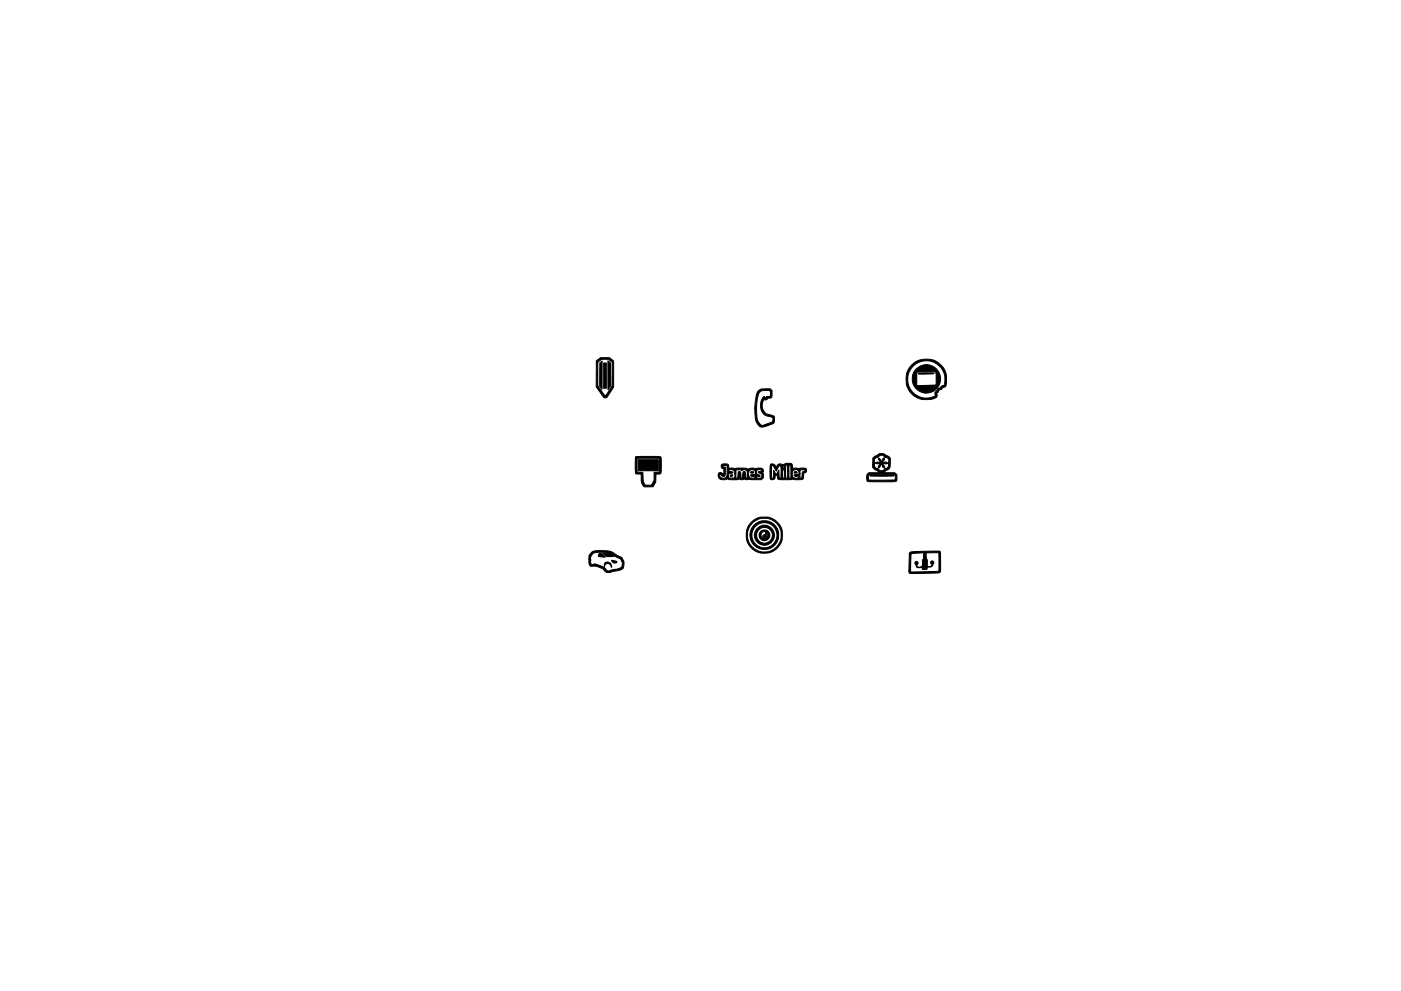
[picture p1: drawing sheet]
<svg xmlns="http://www.w3.org/2000/svg" width="297mm" height="210mm" viewBox="0 0 297 210" stroke-linecap="round" stroke-linejoin="round" font-family="sans-serif">
<g fill="#000" stroke="#000" stroke-width=".21">
<path d="M127.2 77l.4-.4v6l-.5-.7zM128.9 76.6l.6 .4v4.9l-.6 .8zM126.4 76.5l.9-.6h1.9l.9 .7v5.5l-1.5 2.3h-.5l-1.7-2.3v-5.3h.3v5l1.6 2.3 1.5-2.2v-5l-.8-.7h-1.4l-.9 .6h-.3zM194.2 78.3a3 3 0 0 1 5 .9 3 3 0 0 1-2.9 4.2 3 3 0 0 1-2.5-4.5h.6v2.9l4.1-.1v-2.5l-.3-.4-4.4 .1zM193.3 77.4a4.3 4.3 0 0 1 5.5-.6 4.3 4.3 0 0 1 1.6 5.3l-.5 .1a.77 .77 0 0 1-.8 .6l-.5 .7a.74 .74 0 0 1 0 .8 .74 .74 0 0 1-.7 .3 4.3 4.3 0 0 1-5.8-4.3h.4a3.9 3.9 0 0 0 5.8 3.6v-.1a.81 .81 0 0 1 .4-1l.2-.4 1.1-.6a2.01 2.01 0 0 0 .3-1.9 4 4 0 0 0-4.1-3.4 4 4 0 0 0-3.7 3.8h-.4a3.7 3.7 0 0 1 1.2-2.9zM194.7 79.2h.1a8.1 8.1 0 0 1 3.2 0l-.1 .1a7.5 7.5 0 0 1-3.2-.1zM128 77h.6v5.4h-.6zM134.8 96.9h5.3a8.5 8.5 0 0 1 0 3.6l-1 .1-.1 1.7-.5 1h-1.4a1.14 1.14 0 0 1-1.1-1.5v-1.2l-1.1-.1-.2-.1v-3.2h.4v3h1.2v1a2.51 2.51 0 0 0 .5 1.7h1.3l.6-1v-1.7l1.1-.1v-2.8l-5.1-.1zM135.3 97.5h4.3v2.4h-4.3zM153 98.6a1.48 1.48 0 0 1 1.5 .1v.6l1.4 .1a5.5 5.5 0 0 1 2.8 .1 1.84 1.84 0 0 1 1.6-.1l.2-.1a.98 .98 0 0 1 1.4 .5l-.2 .6a1.02 1.02 0 0 1-.3 1.4l-2.6-.1-.5 .1a.84 .84 0 0 0-1 0l-.6-.3a3.2 3.2 0 0 1-2.3 .2h-.4a1.12 1.12 0 0 1-1.7-.9h.3v.2a.85 .85 0 0 0 .8 .5 .85 .85 0 0 0 .7-.5h.3l.1 .3 .3 .1 .8 .1 .2-.3v-.7h.2l.1 .9 .2 .1 .1-.2 .1-1.2 .3-.1 .3 .4v1.1l.3-.1 .1-1.2 .2-.2 .3 .1 .2 1.3h.2l.1-.7h.2a.76 .76 0 0 0 .6 .7 .76 .76 0 0 0 .8-.3h.2v.1a.65 .65 0 0 0 .9 .3 .65 .65 0 0 0 .2-.9l-.6-.4 .7-.2a.62 .62 0 0 0-.8-.4 .62 .62 0 0 0-.4 .8 .62 .62 0 0 0 .8 .4l.1 .2-.2 .1-.9-.1a.63 .63 0 0 1-.9-.3h.8a.71 .71 0 0 0-.4-1.1 .71 .71 0 0 0-.9 .8v.3h-.2a.75 .75 0 0 0-.2-.9 .75 .75 0 0 0-1 0l-.3-.1-.8-.1-.2 .3v.6h-.2a.71 .71 0 0 0-.4-.8 .71 .71 0 0 0-.9 .3l.7 .1 .2 .2a.74 .74 0 0 0-1 .7h-.3v-2.2l-.8 .1v.2h.5v1.6a.46 .46 0 0 1-.5 .4 .46 .46 0 0 1-.4-.5l-.6 .2a.54 .54 0 0 1 .5-.5 .54 .54 0 0 1 .6 .5l.1-1.4-.5-.2zM160.8 82.9l.6-.4h1.9l.4 .3v1.1a.59 .59 0 0 1-.8 .6 .66 .66 0 0 1-.9 .3 2.08 2.08 0 0 0 1.6 3.3l.2 .1a1.04 1.04 0 0 1 .4 1.3 3 3 0 0 1-1.8 .9 1.52 1.52 0 0 1-2.2-1.3l-.2-2.5h.4v1.3a2.3 2.3 0 0 0 1.2 2.4l1.1-.4a1.13 1.13 0 0 0 1.2-.9v-.4l-.4-.1a2.32 2.32 0 0 1-2.2-3.2 1.06 1.06 0 0 1 .8-1.1l.2 .3 .2-.4h.6a.88 .88 0 0 0 .1-1.1 1.73 1.73 0 0 0-2.5 1.1l-.3 2.5h-.4v-.3a5.8 5.8 0 0 1 .8-3.4zM163.4 98.5a.84 .84 0 0 1 1.2 .6 .93 .93 0 0 1 1.4-.5l1-.3a.78 .78 0 0 1 .9 .1 .78 .78 0 0 1 .1 1l1.4 .1 1.1-.2a.52 .52 0 0 1 .5 .6 .52 .52 0 0 1-.6 .5l-.1 1.2-.6 .2-1.7-.2-.6 .2-2.3-.1-.2-.2-.1-.6h-.5a.61 .61 0 0 1-.4 .9 .61 .61 0 0 1-.6-.8v-.9h.3v1.3h.3l.1-1.6 .6 .8 .5-.9 .2 1.8 .2-.1 .1-.6h.3l.1 .6h.2l.1-1.4h.3l.1 1.5 .3-.2v-1.3h.3l.1 1.5 .3-.2v-.8h.3a.78 .78 0 0 0 .4 .9 .78 .78 0 0 0 1-.3l-.1-.1a.64 .64 0 0 1-1-.2l1.3-.3v.9l.3 .1 .1-.2 .1-1.1 .6-.3a.48 .48 0 0 0-.8-.2h-.2l-.1 .8h-.2a.74 .74 0 0 0-.7-.9 .74 .74 0 0 0-.7 .9h-.3l-.1-1.7-.2-.2a1.56 1.56 0 0 0-.1 1.4h-.3l-.1-1.2-.2-.2a1.56 1.56 0 0 0-.1 1.4h-.3l-.1-.3h-.2l-.1 1.1h-.3v-1.8h.2l.3 .3 .2-.1-.1-.3-.6 .1-.3-.3-.7 1.3-.8-1.3-.2 .2v1.2h-.3z"/>
<path d="M185.2 97l.7-.4a1.58 1.58 0 0 1 2.2 .1l.7 .5v.9a1.31 1.31 0 0 1-1 1.8 .98 .98 0 0 1-1.3 .3l-1.5-1v-.5h.4a1.06 1.06 0 0 0 .8 .8 .98 .98 0 0 0 1.6-.1 .87 .87 0 0 0 .5-1.2 .79 .79 0 0 0 0-.9 .79 .79 0 0 0-.7-.3 .79 .79 0 0 0-1.4 0 .8 .8 0 0 0-.8 .4 .8 .8 0 0 0 .1 .9l-.1 .4h-.4l.1-1.5zM186.3 97.2l.7 .7a.72 .72 0 0 1 .5-.7v.3l-.4 .5h.7l.4 .3h-1.1l.5 1a.9 .9 0 0 1-.7-.9l-.6 .9a.6 .6 0 0 1 .4-.9l-1.1-.2 .4-.1h.6zM127 117.4a1.04 1.04 0 0 1 1.3 .8l-1.4-.1zM125.5 117.1a5.8 5.8 0 0 1 5.7 .9 1.71 1.71 0 0 1 .7 2.8l-1.7 .4a1.61 1.61 0 0 1-2.1-.1 3.1 3.1 0 0 0-2.3-1h-.6a1.65 1.65 0 0 1-.3-1.5h.3l.1 .2a.58 .58 0 0 0 0 .9 .58 .58 0 0 0 .8-.1 4.2 4.2 0 0 1 2.7 1.5l1.6-.3a1.31 1.31 0 0 0 1.5-1.1 1.31 1.31 0 0 0-1.2-1.5l-.2-.1a5.1 5.1 0 0 0-4.7-.7l-.5 .6-.1 .6h-.3a1.74 1.74 0 0 1 .6-1.5zM127.9 117.4h.7a1.61 1.61 0 0 1 1.5 .6l-1.5 .1zM128.3 119.4a.9 .9 0 0 1 1 0 .9 .9 0 0 1 .4 1l-.1-.1a.73 .73 0 0 0-.7-.7 .73 .73 0 0 0-.8 .6v-.5zM129.7 118.9l1.1 .2a.58 .58 0 0 1-.7 .3 .58 .58 0 0 1-.4-.5zM154.9 100.8l.4-.1a.25 .25 0 0 1-.1 .4 .25 .25 0 0 1-.4-.2zM159.2 100.1h.5l.1 .2-.6 .1zM159.3 110.8a3.9 3.9 0 0 1 6 .6 3.9 3.9 0 0 1-1.9 5.7 3.9 3.9 0 0 1-5.2-3.1v-.5h.3a3.6 3.6 0 0 0 5 3.3 3.6 3.6 0 0 0 1.1-5.9 3.6 3.6 0 0 0-5.9 1.3l-.2 1.3h-.3v-.5a3.3 3.3 0 0 1 1.1-2.2zM160.5 112.1a2.12 2.12 0 0 1 3.4 .4 2.12 2.12 0 0 1-1.4 3.1 2.12 2.12 0 0 1-2.5-2.2h.4a1.68 1.68 0 0 0 2.3 1.7 1.68 1.68 0 0 0 .5-2.8 1.68 1.68 0 0 0-2.7 .8l-.1 .3h-.4l.1-.6zM161.3 112.7a1.15 1.15 0 0 1 1.8 .2 1.15 1.15 0 0 1-.7 1.7 1.15 1.15 0 0 1-1.4-1.1h.3a.74 .74 0 0 0 1 .7 .74 .74 0 0 0 .3-1.2 .74 .74 0 0 0-1.2 .2l-.1 .3h-.3z"/>
<path d="M159.8 111.5a3.1 3.1 0 0 1 4.9 .4 3.1 3.1 0 0 1-1.8 4.6 3.1 3.1 0 0 1-3.9-3h.4a2.66 2.66 0 0 0 3.8 2.4 2.66 2.66 0 0 0 .5-4.5 2.66 2.66 0 0 0-4.2 1.6l-.1 .5h-.4l.2-1.2zM162.3 113a.51 .51 0 0 1 .2 .8 .51 .51 0 0 1-.8 0l.2-.3 .4-.2zM168.4 100.2a.31 .31 0 0 1 .4-.2 .31 .31 0 0 1 .2 .4h-.5zM184.5 100.9l.5-.1a15.5 15.5 0 0 1 4.5 .2zM183.8 100.7l.4-.4h5.5l.5 .4v.6a.67 .67 0 0 1-.2 .8 .67 .67 0 0 1-.8 .1h-5a.42 .42 0 0 1-.4-.2 .42 .42 0 0 1 0-.5v-.1h.3l.2 .4h5a.45 .45 0 0 0 .6-.1 .45 .45 0 0 0-.1-.6l-.3-.5h-5.1l-.3 .4v.4h-.3zM192.8 117.3l.4-.2 .8-.1h5.3a11.6 11.6 0 0 1 .1 4v.1a.55 .55 0 0 1-.8 .5l-5.5 .1-.3-.2-.1-.4 .8 .2 5-.1a.46 .46 0 0 0 .5-.1 .46 .46 0 0 0 .1-.5l-.1-3.3-2.8 .1 .4 1.4v1.3l.4 .1 .4-.1 .2-.3-.3-.3a.38 .38 0 0 1 .3-.4 .38 .38 0 0 1 .5 .2 .38 .38 0 0 1-.3 .5 .87 .87 0 0 1-1.2 .5l-.1 .5h-.9l-.1-.5a.83 .83 0 0 1-.9 .1 .83 .83 0 0 1-.5-.7 .35 .35 0 0 1 0-.5 .35 .35 0 0 1 .6 .2v.2a.47 .47 0 0 0-.2 .7 .47 .47 0 0 0 .7 0l.4-.3v-1.1l.2-.3 .2-1.3-2.5 .1a.39 .39 0 0 0-.4 .2 .39 .39 0 0 0 0 .4v3.1h-.4z"/>
</g>
</svg>
